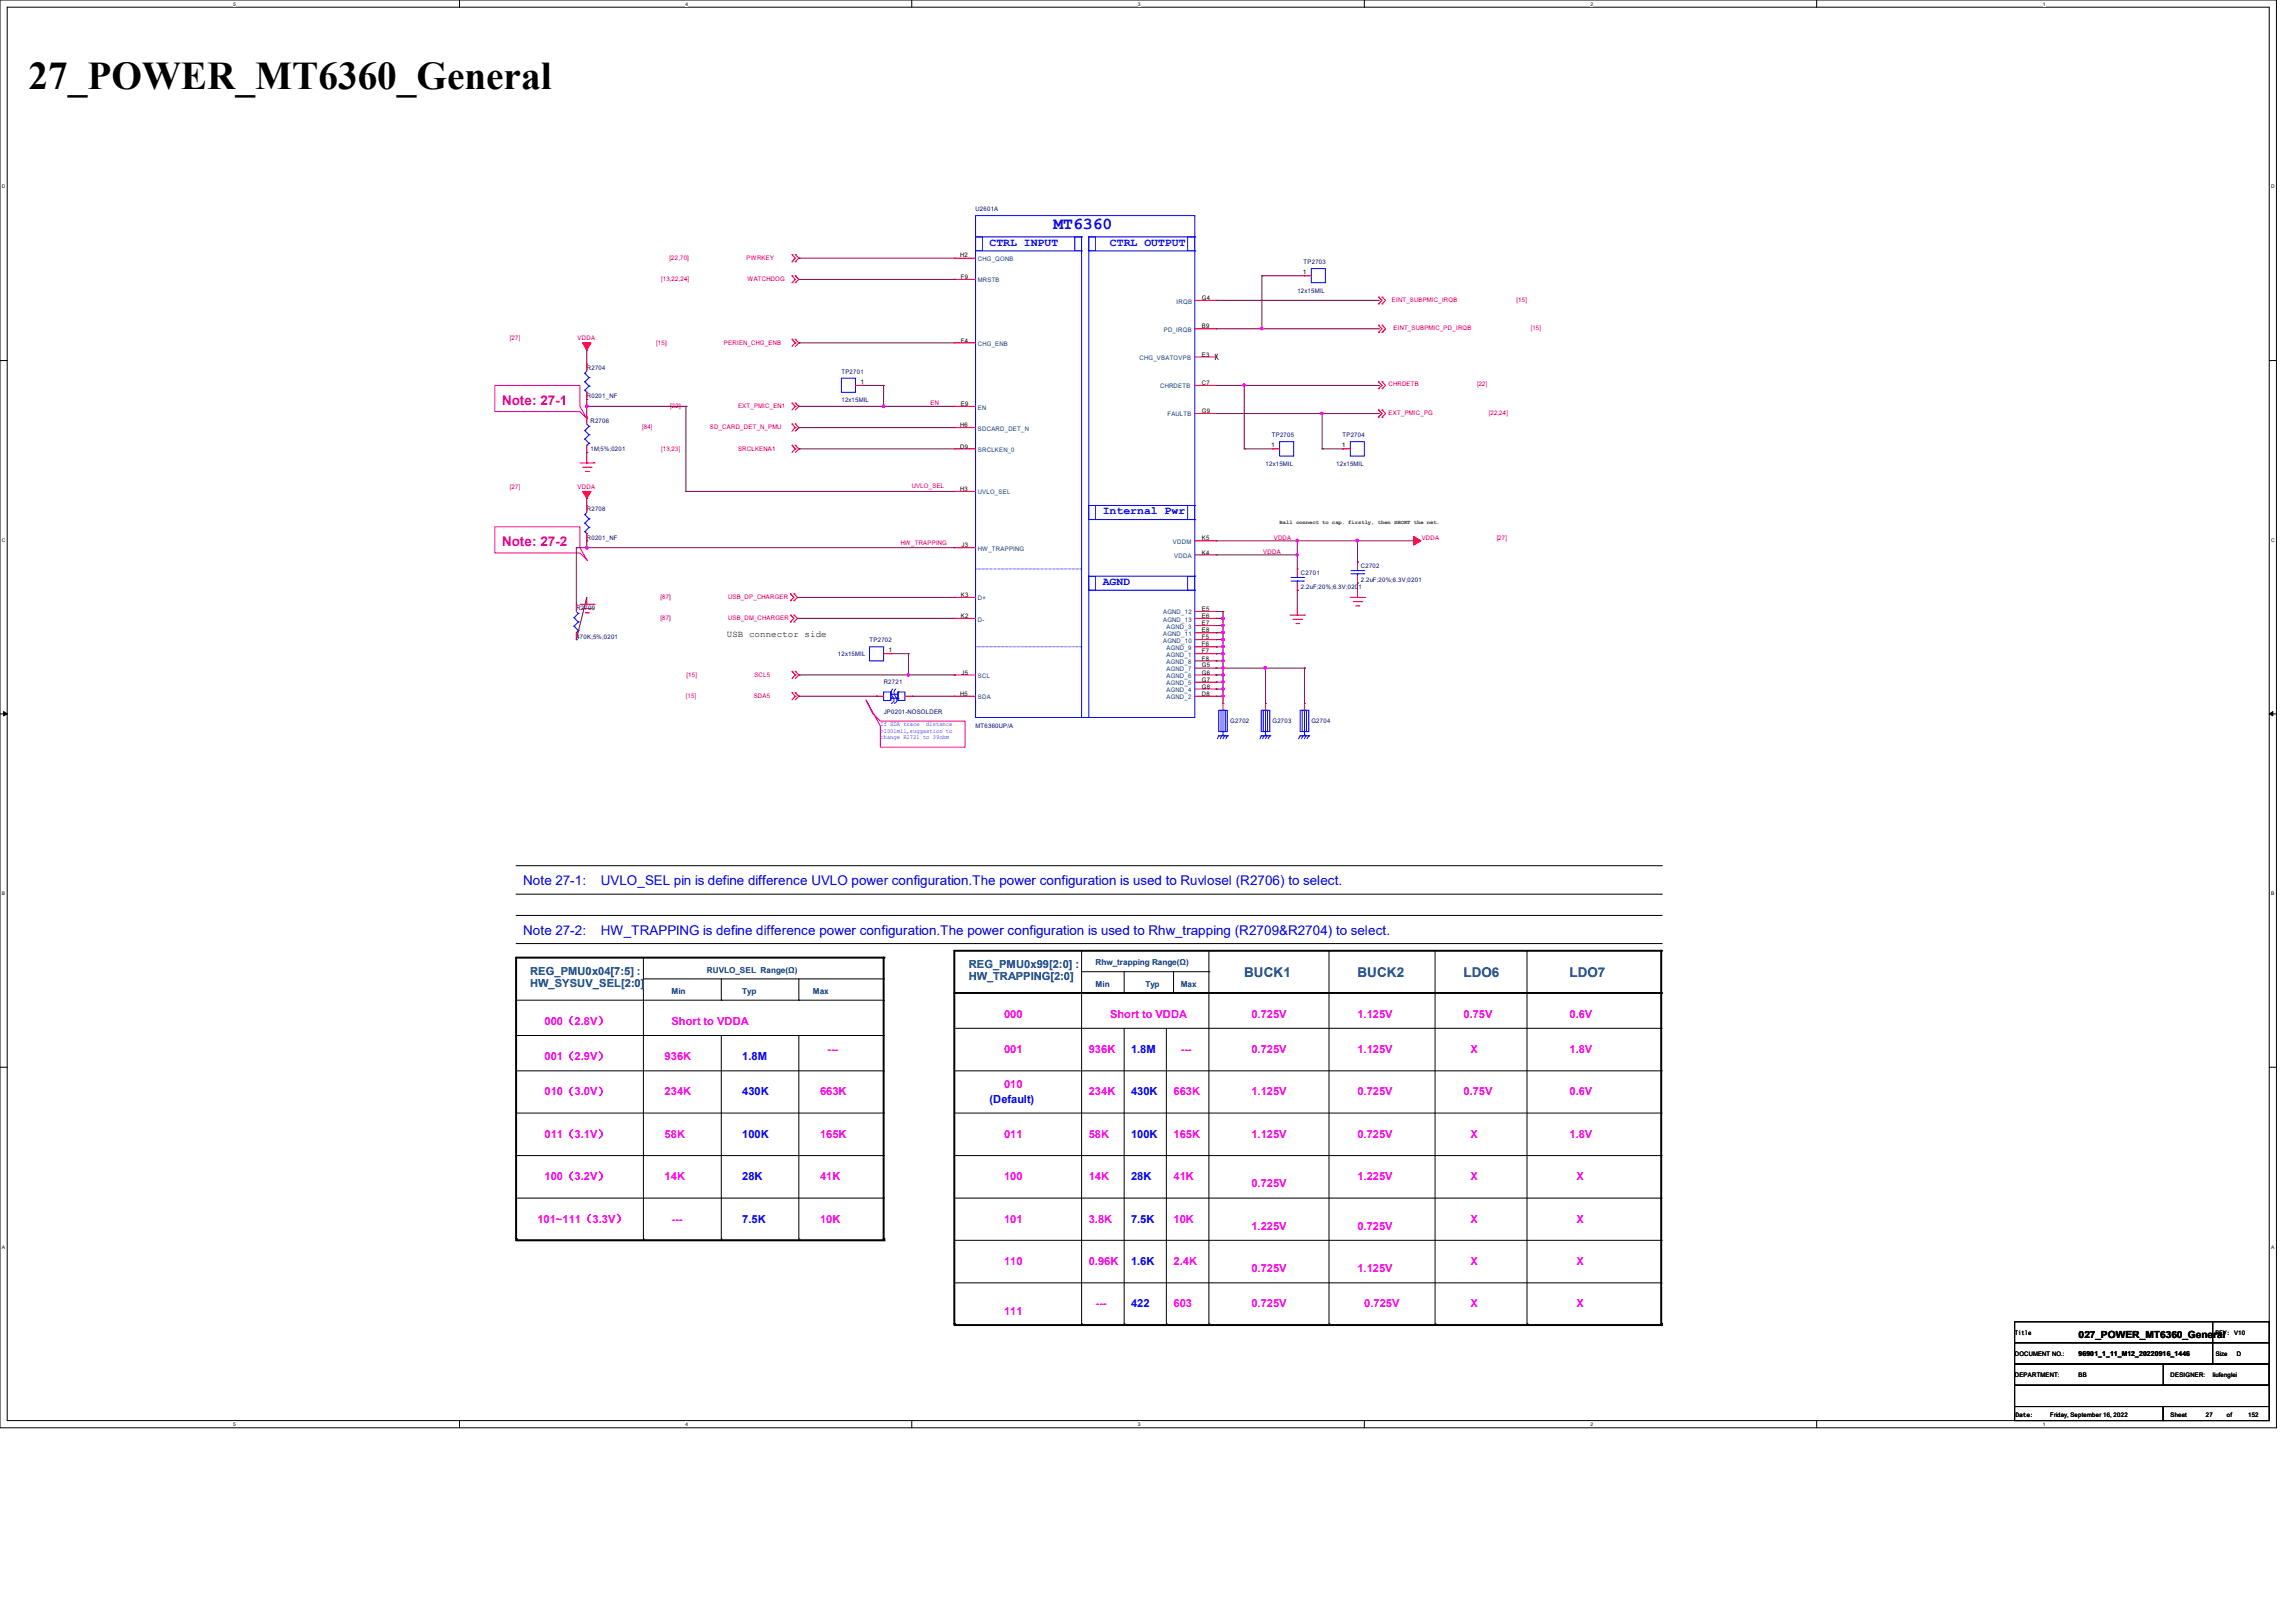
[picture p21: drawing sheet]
<svg xmlns="http://www.w3.org/2000/svg" width="297mm" height="210mm" viewBox="0 0 297 210" stroke-linecap="round" stroke-linejoin="round" font-family="sans-serif">
<defs><g id="words">
<text font-size="5.1" x="3.7" y="11.5">27_POWER_MT6360_General</text>
<text font-size="2.2" fill="#00f" x="136.3" y="29.7">MT6360</text>
<g font-size="1.7" fill="#ff0080">
<text x="64.9" y="52.4">Note: 27-1</text>
<text x="64.9" y="70.7">Note: 27-2</text>
</g>
<g font-size="1.7" fill="#00f">
<text x="67.7" y="114.6">Note 27-1:</text>
<text x="77.7" y="114.6">UVLO_SEL pin is define difference UVLO power configuration.The power configuration is used to Ruvlosel (R2706) to select.</text>
<text x="67.7" y="120.9">Note 27-2:</text>
<text x="77.7" y="120.9">HW_TRAPPING is define difference power configuration.The power configuration is used to Rhw_trapping (R2709&amp;R2704) to select.</text>
</g>
<g font-size="1.7" fill="#004080">
<text x="160.9" y="126.5">BUCK1</text>
<text x="175.6" y="126.5">BUCK2</text>
<text x="189.3" y="126.5">LDO6</text>
<text x="203" y="126.5">LDO7</text>
</g>
<g font-size="1.4" fill="#00f">
<text x="128" y="31.8">CTRL INPUT</text>
<text x="143.6" y="31.8">CTRL OUTPUT</text>
<text x="142.7" y="66.5">Internal Pwr</text>
<text x="142.7" y="75.7">AGND</text>
<text x="96" y="137.2">1.8M</text>
<text x="146.3" y="136.2">1.8M</text>
<text x="96" y="141.7">430K</text>
<text x="128" y="142.7">(Default)</text>
<text x="146.3" y="141.7">430K</text>
<text x="96" y="147.2">100K</text>
<text x="146.3" y="147.2">100K</text>
<text x="96" y="152.7">28K</text>
<text x="146.3" y="152.7">28K</text>
<text x="96" y="158.2">7.5K</text>
<text x="146.3" y="158.2">7.5K</text>
<text x="146.3" y="163.7">1.6K</text>
<text x="146.3" y="169.2">422</text>
</g>
<g font-size="1.4" fill="#004080">
<text x="125.3" y="125.3">REG_PMU0x99[2:0] :</text>
<text x="68.6" y="126.2">REG_PMU0x04[7:5] :</text>
<text x="68.6" y="127.7">HW_SYSUV_SEL[2:0]</text>
<text x="125.3" y="126.7">HW_TRAPPING[2:0]</text>
</g>
<g font-size="1.4" fill="#f0f">
<text x="129.9" y="131.7">000</text>
<text x="143.6" y="131.7">Short to VDDA</text>
<text x="161.9" y="131.7">0.725V</text>
<text x="175.6" y="131.7">1.125V</text>
<text x="189.3" y="131.7">0.75V</text>
<text x="203" y="131.7">0.6V</text>
<text x="70.4" y="137.2">001（2.9V）</text>
<text x="70.4" y="132.6">000（2.8V）</text>
<text x="86" y="137.2">936K</text>
<text x="86.9" y="132.6">Short to VDDA</text>
<text x="107" y="136.2">---</text>
<text x="129.9" y="136.2">001</text>
<text x="140.8" y="136.2">936K</text>
<text x="152.7" y="136.2">---</text>
<text x="161.9" y="136.2">0.725V</text>
<text x="175.6" y="136.2">1.125V</text>
<text x="190.2" y="136.2">X</text>
<text x="203" y="136.2">1.8V</text>
<text x="70.4" y="141.7">010（3.0V）</text>
<text x="86" y="141.7">234K</text>
<text x="106.1" y="141.7">663K</text>
<text x="129.9" y="140.8">010</text>
<text x="140.8" y="141.7">234K</text>
<text x="151.8" y="141.7">663K</text>
<text x="161.9" y="141.7">1.125V</text>
<text x="175.6" y="141.7">0.725V</text>
<text x="189.3" y="141.7">0.75V</text>
<text x="203" y="141.7">0.6V</text>
<text x="70.4" y="147.2">011（3.1V）</text>
<text x="86" y="147.2">58K</text>
<text x="106.1" y="147.2">165K</text>
<text x="129.9" y="147.2">011</text>
<text x="140.8" y="147.2">58K</text>
<text x="151.8" y="147.2">165K</text>
<text x="161.9" y="147.2">1.125V</text>
<text x="175.6" y="147.2">0.725V</text>
<text x="190.2" y="147.2">X</text>
<text x="203" y="147.2">1.8V</text>
<text x="70.4" y="152.7">100（3.2V）</text>
<text x="86" y="152.7">14K</text>
<text x="106.1" y="152.7">41K</text>
<text x="129.9" y="152.7">100</text>
<text x="140.8" y="152.7">14K</text>
<text x="151.8" y="152.7">41K</text>
<text x="161.9" y="153.6">0.725V</text>
<text x="175.6" y="152.7">1.225V</text>
<text x="190.2" y="152.7">X</text>
<text x="203.9" y="152.7">X</text>
<text x="69.5" y="158.2">101~111（3.3V）</text>
<text x="86.9" y="158.2">---</text>
<text x="106.1" y="158.2">10K</text>
<text x="129.9" y="158.2">101</text>
<text x="140.8" y="158.2">3.8K</text>
<text x="151.8" y="158.2">10K</text>
<text x="161.9" y="159.1">1.225V</text>
<text x="175.6" y="159.1">0.725V</text>
<text x="190.2" y="158.2">X</text>
<text x="203.9" y="158.2">X</text>
<text x="129.9" y="163.7">110</text>
<text x="140.8" y="163.7">0.96K</text>
<text x="151.8" y="163.7">2.4K</text>
<text x="161.9" y="164.6">0.725V</text>
<text x="175.6" y="164.6">1.125V</text>
<text x="190.2" y="163.7">X</text>
<text x="203.9" y="163.7">X</text>
<text x="129.9" y="170.1">111</text>
<text x="141.7" y="169.2">---</text>
<text x="151.8" y="169.2">603</text>
<text x="161.9" y="169.2">0.725V</text>
<text x="176.5" y="169.2">0.725V</text>
<text x="190.2" y="169.2">X</text>
<text x="203.9" y="169.2">X</text>
</g>
<text font-size="1.3" x="268.9" y="173.1">027_POWER_MT6360_General</text>
<text font-size="1.2" x="94" y="82.4">USB connector side</text>
<g font-size="1.1" fill="#004080">
<text x="91.4" y="125.9">RUVLO_SEL Range(Ω)</text>
<text x="141.7" y="124.9">Rhw_trapping Range(Ω)</text>
<text x="86.9" y="128.6">Min</text>
<text x="96" y="128.6">Typ</text>
<text x="105.2" y="128.6">Max</text>
<text x="141.7" y="127.7">Min</text>
<text x="148.2" y="127.7">Typ</text>
<text x="152.7" y="127.7">Max</text>
</g>
<text font-size=".9" x="268.9" y="175.5">96901_1_11_M12_20220916_1446</text>
<g font-size=".8" fill="#000080">
<text x="126.2" y="27.3">U2601A</text>
<text x="168.6" y="34.2">TP2703</text>
<text x="167.8" y="37.9">12x15MIL</text>
<text x="75.9" y="47.9">R2704</text>
<text x="75.9" y="51.5">R0201_NF</text>
<text x="108.8" y="48.3">TP2701</text>
<text x="108.8" y="52.1">12x15MIL</text>
<text x="76.4" y="54.7">R2706</text>
<text x="76.4" y="58.4">1M;5%;0201</text>
<text x="164.5" y="56.6">TP2705</text>
<text x="173.7" y="56.6">TP2704</text>
<text x="163.7" y="60.3">12x15MIL</text>
<text x="172.9" y="60.3">12x15MIL</text>
<text x="75.9" y="66.2">R2708</text>
<text x="75.9" y="69.8">R0201_NF</text>
<text x="168.3" y="74.4">C2701</text>
<text x="168.3" y="76.2">2.2uF;20%;6.3V;0201</text>
<text x="176" y="73.5">C2702</text>
<text x="176" y="75.3">2.2uF;20%;6.3V;0201</text>
<text x="74.6" y="79">R2709</text>
<text x="74.6" y="82.6">470K;5%;0201</text>
<text x="112.5" y="83.1">TP2702</text>
<text x="108.4" y="84.9">12x15MIL</text>
<text x="114.3" y="88.6">R2721</text>
<text x="114.3" y="92.3">JP0201-NOSOLDER</text>
<text x="126.2" y="94.1">MT6360UP/A</text>
<text x="159.1" y="93.6">G2702</text>
<text x="164.6" y="93.6">G2703</text>
<text x="169.6" y="93.6">G2704</text>
</g>
<g font-size=".8" fill="#f00">
<text x="86.6" y="33.6">[22,70]</text>
<text x="96.6" y="33.6">PWRKEY</text>
<text x="85.5" y="36.4">[13,22,24]</text>
<text x="96.7" y="36.4">WATCHDOG</text>
<text x="180.1" y="39.1">EINT_SUBPMIC_IRQB</text>
<text x="196.2" y="39.1">[15]</text>
<text x="66" y="44">[27]</text>
<text x="74.7" y="44">VDDA</text>
<text x="84.9" y="44.6">[15]</text>
<text x="93.6" y="44.6">PERIEN_CHG_ENB</text>
<text x="180.3" y="42.7">EINT_SUBPMIC_PD_IRQB</text>
<text x="198" y="42.7">[15]</text>
<text x="86.7" y="52.8">[22]</text>
<text x="95.5" y="52.8">EXT_PMIC_EN1</text>
<text x="120.4" y="52.4">EN</text>
<text x="179.6" y="50">CHRDETB</text>
<text x="179.6" y="53.6">EXT_PMIC_PG</text>
<text x="191.1" y="50">[22]</text>
<text x="192.6" y="53.6">[22,24]</text>
<text x="83.1" y="55.5">[84]</text>
<text x="85.5" y="58.3">[13,23]</text>
<text x="91.8" y="55.5">SD_CARD_DET_N_PMU</text>
<text x="95.5" y="58.3">SRCLKENA1</text>
<text x="66" y="63.2">[27]</text>
<text x="74.7" y="63.2">VDDA</text>
<text x="117.9" y="63.2">UVLO_SEL</text>
<text x="116.5" y="70.5">HW_TRAPPING</text>
<text x="163.4" y="71.6">VDDA</text>
<text x="164.8" y="69.8">VDDA</text>
<text x="183.9" y="69.8">VDDA</text>
<text x="193.6" y="69.8">[27]</text>
<text x="85.4" y="77.5">[87]</text>
<text x="94.2" y="77.5">USB_DP_CHARGER</text>
<text x="85.4" y="80.2">[87]</text>
<text x="94.2" y="80.2">USB_DM_CHARGER</text>
<text x="88.8" y="87.5">[15]</text>
<text x="97.6" y="87.5">SCL5</text>
<text x="88.7" y="90.3">[15]</text>
<text x="97.5" y="90.3">SDA5</text>
</g>
<g font-size=".8">
<text x="124.2" y="33.3">H2</text>
<text x="168.5" y="35.5">1</text>
<text x="124.3" y="36.1">F9</text>
<text x="155.5" y="38.8">G4</text>
<text x="124.3" y="44.3">F4</text>
<text x="155.5" y="42.5">B9</text>
<text x="155.5" y="46.1">E3</text>
<text x="111.3" y="49.7">1</text>
<text x="124.3" y="52.5">E9</text>
<text x="155.5" y="53.5">G9</text>
<text x="155.5" y="49.8">C7</text>
<text x="124.2" y="55.3">H6</text>
<text x="124.2" y="58">D9</text>
<text x="164.4" y="57.9">1</text>
<text x="173.6" y="57.9">1</text>
<text x="124.2" y="63.5">H3</text>
<text x="124.4" y="70.8">J3</text>
<text x="155.5" y="69.9">K5</text>
<text x="155.5" y="71.8">K4</text>
<text x="124.3" y="77.2">K3</text>
<text x="124.3" y="80">K2</text>
<text x="155.5" y="79">E5</text>
<text x="155.5" y="80">E6</text>
<text x="155.5" y="81.8">E8</text>
<text x="155.5" y="82.7">F5</text>
<text x="155.5" y="83.6">F6</text>
<text x="155.5" y="80.9">E7</text>
<text x="114.9" y="84.4">1</text>
<text x="124.4" y="87.3">J5</text>
<text x="155.5" y="84.5">F7</text>
<text x="155.5" y="85.5">F8</text>
<text x="155.5" y="86.4">G5</text>
<text x="155.5" y="87.3">G6</text>
<text x="155.5" y="88.2">G7</text>
<text x="155.5" y="89.1">G8</text>
<text x="124.2" y="90">H5</text>
<text x="155.5" y="90">D8</text>
<text x="260.6" y="172.7">Title</text>
<text x="286.6" y="172.7">REV: V10</text>
<text x="260.6" y="175.4">DOCUMENT NO.:</text>
<text x="260.6" y="178.2">DEPARTMENT:</text>
<text x="268.9" y="178.2">BB</text>
<text x="280.8" y="178.2">DESIGNER:</text>
<text x="286.2" y="178.2">liufenglei</text>
<text x="286.6" y="175.4">Size</text>
<text x="289.4" y="175.4">D</text>
<text x="260.7" y="183.3">Date:</text>
<text x="265.2" y="183.3">Friday, September 16, 2022</text>
<text x="280.8" y="183.3">Sheet</text>
<text x="285.3" y="183.3">27</text>
<text x="288.1" y="183.3">of</text>
<text x="290.8" y="183.3">152</text>
</g>
<g font-size=".8" fill="#004080">
<text x="126.5" y="33.8">CHG_QONB</text>
<text x="126.5" y="36.5">MRSTB</text>
<text x="152.2" y="39.3">IRQB</text>
<text x="126.5" y="44.7">CHG_ENB</text>
<text x="147.4" y="46.6">CHG_VBATOVPB</text>
<text x="150.5" y="42.9">PD_IRQB</text>
<text x="126.5" y="53">EN</text>
<text x="150.1" y="50.2">CHRDETB</text>
<text x="151" y="53.9">FAULTB</text>
<text x="126.5" y="55.8">SDCARD_DET_N</text>
<text x="126.5" y="58.5">SRCLKEN_0</text>
<text x="126.5" y="64">UVLO_SEL</text>
<text x="126.5" y="71.3">HW_TRAPPING</text>
<text x="151.7" y="70.4">VDDM</text>
<text x="126.5" y="77.7">D+</text>
<text x="151.9" y="72.2">VDDA</text>
<text x="126.5" y="80.4">D-</text>
<text x="150.5" y="79.5">AGND_12</text>
<text x="150.5" y="80.4">AGND_13</text>
<text x="150.5" y="82.3">AGND_11</text>
<text x="150.5" y="83.2">AGND_10</text>
<text x="150.9" y="81.3">AGND_3</text>
<text x="126.5" y="87.8">SCL</text>
<text x="150.9" y="84.1">AGND_9</text>
<text x="150.9" y="85">AGND_1</text>
<text x="150.9" y="85.9">AGND_8</text>
<text x="150.9" y="86.8">AGND_7</text>
<text x="150.9" y="87.8">AGND_6</text>
<text x="150.9" y="88.6">AGND_5</text>
<text x="150.9" y="89.6">AGND_4</text>
<text x="126.5" y="90.5">SDA</text>
<text x="150.9" y="90.5">AGND_2</text>
</g>
<g font-size=".8" fill="#00f">
<text x="113.9" y="94">If SDA trace</text>
<text x="113.9" y="94.8">&gt;1001mil,suggestion to</text>
<text x="113.9" y="95.6">change R2721 to 39ohm</text>
<text x="119.8" y="94">distance</text>
</g>
<text font-size=".7" fill="#008000" x="165.5" y="67.9">Ball connect to cap. firstly, then SHORT the net.</text>
<g font-size=".6">
<text x="30.2" y=".7">5</text>
<text x="88.7" y=".7">4</text>
<text x="147.2" y=".7">3</text>
<text x="205.7" y=".7">2</text>
<text x="264.2" y=".7">1</text>
<text x=".3" y="24.4">D</text>
<text x="293.8" y="24.4">D</text>
<text x=".3" y="70.1">C</text>
<text x="293.8" y="70.1">C</text>
<text x=".3" y="115.8">B</text>
<text x="293.8" y="115.8">B</text>
<text x=".3" y="161.5">A</text>
<text x="293.8" y="161.5">A</text>
<text x="30.2" y="184.5">5</text>
<text x="88.7" y="184.5">4</text>
<text x="147.2" y="184.5">3</text>
<text x="205.7" y="184.5">2</text>
<text x="264.2" y="184.5">1</text>
</g>
</g></defs>
<path d="M0 0h294.5v184.7h-294.5zM.9 .9h292.6v182.9h-292.6z" fill="none" stroke="#000" stroke-width=".13"/>
<g fill="#fff">
<path d="M30.2 .1h.3v.7h-.3z"/>
<path d="M30.2 183.9h.3v.8h-.3z"/>
</g>
<path d="M59.4 0v.9M59.4 183.8v.9" fill="none" stroke="#000" stroke-width=".13"/>
<g fill="#fff">
<path d="M88.7 .1h.3v.7h-.3z"/>
<path d="M88.7 183.9h.3v.8h-.3z"/>
</g>
<path d="M117.9 0v.9M117.9 183.8v.9" fill="none" stroke="#000" stroke-width=".13"/>
<g fill="#fff">
<path d="M147.2 .1h.3v.7h-.3z"/>
<path d="M147.2 183.9h.3v.8h-.3z"/>
</g>
<path d="M176.5 0v.9M176.5 183.8v.9" fill="none" stroke="#000" stroke-width=".13"/>
<g fill="#fff">
<path d="M205.7 .1h.4v.7h-.4z"/>
<path d="M205.7 183.9h.4v.8h-.4z"/>
</g>
<path d="M235 0v.9M235 183.8v.9" fill="none" stroke="#000" stroke-width=".13"/>
<g fill="#fff">
<path d="M264.2 .1h.4v.7h-.4z"/>
<path d="M264.2 183.9h.4v.8h-.4z"/>
<path d="M.3 23.8h.4v.7h-.4z"/>
<path d="M293.8 23.8h.5v.7h-.5z"/>
<path d="M.3 69.5h.4v.7h-.4z"/>
<path d="M293.8 69.5h.5v.7h-.5z"/>
</g>
<path d="M0 46.7h.9M293.5 46.7h1" fill="none" stroke="#000" stroke-width=".13"/>
<g fill="#fff">
<path d="M.3 115.2h.4v.8h-.4z"/>
<path d="M293.8 115.2h.4v.8h-.4z"/>
</g>
<path d="M0 92.4h.9M293.5 92.4h1" fill="none" stroke="#000" stroke-width=".13"/>
<path d="M.5 92.1l.4 .3-.4 .2zM293.5 92.4l.5-.3v.5z" fill="#000" stroke="#000" stroke-width=".13"/>
<g fill="#fff">
<path d="M.3 161h.3v.7h-.3z"/>
<path d="M293.8 161h.4v.7h-.4z"/>
</g>
<g fill="none" stroke="#000" stroke-width=".13">
<path d="M66.8 112h148.1M66.8 115.7h148.1M66.8 118.4h148.1M214.9 112h.1M214.9 115.7h.1M214.9 118.4h.1M0 138.1h.9M66.8 122.1h148.1M66.8 129.4h47.5M66.8 134h47.5M66.8 138.6h47.5M83.2 123.9v36.4"/>
<path d="M83.2 126.7h31.1M93.3 129.4h.1M93.3 126.7v2.7M93.3 134v26.3M103.3 129.4h.1M103.3 126.7v2.7M103.3 134v26.3M114.3 126.7h.1M114.3 129.4h.1M114.3 134h.1M114.3 138.6h.1M114.3 123.9v36.4"/>
<path d="M123.4 133.1h91.5M123.4 138.6h91.5M139.9 123v48.3M139.9 125.7h16.5M145.4 128.5h.1M145.4 125.7v2.8M145.4 133.1v38.2M150.9 133.1v38.2M151.8 128.5h.1M151.8 125.7v2.8M156.4 125.7h.1M156.4 123v48.3"/>
<path d="M171.9 123v48.3M185.6 123v48.3M197.5 123v48.3M214.9 122.1h.1M214.9 133.1h.1M214.9 138.6h.1M293.5 138.1h1M66.8 144h47.5M66.8 149.5h47.5M66.8 155h47.5M114.3 144h.1M114.3 149.5h.1"/>
<path d="M114.3 155h.1M123.4 144h91.5M123.4 149.5h91.5M123.4 155h91.5M214.9 144h.1M214.9 149.5h.1M214.9 155h.1M66.8 160.5h47.5M83.2 160.3h.1M93.3 160.3h.1M103.3 160.3h.1M114.3 160.3h.1"/>
<path d="M114.3 160.5h.1M123.4 160.5h91.5M123.4 166h91.5M139.9 171.3h.1M139.9 171.4h75M145.4 171.3h.1M150.9 171.3h.1M156.4 171.3h.1M171.9 171.3h.1M185.6 171.3h.1M197.5 171.3h.1M214.9 160.5h.1"/>
<path d="M214.9 166h.1M214.9 171.4h.1M260.6 171h25.6v2.7h-25.6zM260.6 173.7h25.6v2.8h-25.6zM260.6 179.2h32.9v2.8h-32.9zM260.6 176.5h32.9v2.7h-32.9zM279.8 176.5h13.7v2.7h-13.7zM286.2 171h7.3v2.7h-7.3zM286.2 173.7h7.3v2.8h-7.3zM260.6 182h19.2v1.8h-19.2zM279.8 182h13.7v1.8h-13.7z"/>
</g>
<path d="M64 49.9h11v2.7l1 1.6-1-.9h-11zM64 68.2h11v2.7l1 1.6-1-1h-11zM112 90.6l.9 1.7 1 1h10.9v3.4h-10.9v-2.8z" fill="none" stroke="#ff0080" stroke-width=".13"/>
<g fill="none" stroke="#000" stroke-width=".25">
<path d="M114.3 123.9h.1M114.3 123.9h-47.5v36.4M114.3 123.9v36.4M123.4 128.5h91.5M214.9 123h.1M214.9 128.5h.1M214.9 123v48.3M214.9 123h-91.5v48.3M66.8 160.3h.1M66.8 160.5h47.5M114.3 160.3h.1M114.3 160.5h.1"/>
<path d="M123.4 171.3h.1M123.4 171.4h91.5M214.9 171.3h.1M214.9 171.4h.1"/>
</g>
<g fill="none" stroke="#f00" stroke-width=".13">
<path d="M102.4 32.9h.1M102.4 33.9h.1M102.4 35.7h.1M102.4 36.6h.1M102.4 32.9l.5 .5-.5 .5M102.4 35.7l.5 .5-.5 .4M102.9 33.9h.1M102.9 32.9h.1M102.9 36.6h.1M102.9 35.7h.1M102.9 32.9l.4 .5-.4 .5M102.9 35.7l.4 .5-.4 .4"/>
<path d="M123.4 33.4h.1M123.4 36.2h.1M123.4 33.4h2.8M123.4 36.2h2.8M154.6 38.9h2.7M157.3 38.9h.1M168.7 35.7h.1M168.7 35.7h.9M178.3 38.4h.1M178.3 39.3h.1M178.3 38.4l.5 .5-.5 .4M178.8 38.4h.1"/>
<path d="M178.8 39.3h.1M178.8 38.4l.4 .5-.4 .4M75 59.9h1.8M75.9 59.9h.1M75.9 54h.1M75.9 58.5h.1M75.9 47.1h.1M75.9 51.7h.1M75.9 47.1v.9M75.9 50.8v.9M75.9 54v.9M75.9 57.6v.9"/>
<path d="M75.9 59v.9M76.8 59.9h.1M102.4 43.9h.1M102.4 52.2h.1M102.4 54.9h.1M102.4 57.6h.1M102.4 43.9l.5 .5M102.4 52.2l.5 .4M102.4 54.9l.5 .4M102.4 57.6l.5 .5M102.9 44.4h.1M102.9 43.9h.1"/>
<path d="M102.9 52.6h.1M102.9 52.2h.1M102.9 55.3h.1M102.9 54.9h.1M102.9 58.1h.1M102.9 57.6h.1M102.9 44.4l-.5 .4M102.9 43.9l.4 .5M102.9 52.6l-.5 .4M102.9 52.2l.4 .4M102.9 55.3l-.5 .5M102.9 54.9l.4 .4"/>
<path d="M102.9 58.1l-.5 .4M102.9 57.6l.4 .5M103.3 44.4h.1M103.3 52.6h.1M103.3 55.3h.1M103.3 58.1h.1M103.3 44.4l-.4 .4M103.3 52.6l-.4 .4M103.3 55.3l-.4 .5M103.3 58.1l-.4 .4M110.7 49.9h.9M111.6 49.9h.1"/>
<path d="M123.4 44.4h.1M123.4 52.6h.1M123.4 55.3h.1M123.4 58.1h.1M123.4 58.1h2.8M123.4 44.4h2.8M123.4 52.6h2.8M123.4 55.3h2.8M154.6 49.9h2.7M154.6 42.5h2.7M154.6 53.5h2.7M154.6 46.2h2.7"/>
<path d="M157.3 42.5h.1M157.3 53.5h.1M157.3 49.9h.1M157.3 46.2h.1M164.6 58.1h.1M164.6 58.1h.9M173.7 58.1h.1M173.7 58.1h1M178.3 42.1h.1M178.3 43h.1M178.3 49.4h.1M178.3 50.3h.1"/>
<path d="M178.3 53h.1M178.3 54h.1M178.3 42.1l.5 .4-.5 .5M178.3 49.4l.5 .5-.5 .4M178.3 53l.5 .5-.5 .5M178.8 42.1h.1M178.8 43h.1M178.8 49.4h.1M178.8 50.3h.1M178.8 53h.1M178.8 54h.1M178.8 42.1l.4 .4-.4 .5"/>
<path d="M178.8 49.4l.4 .5-.4 .4M178.8 53l.4 .5-.4 .5M74.5 78.2h.1M74.5 78.2v.9M75 78.2h1.8M75.4 60.5h1.1M75.4 78.7h1.1M75.7 61h.4M75.7 79.3h.4M75.9 78.2h.1M75.9 65.4h.1M75.9 70h.1"/>
<path d="M75.9 65.4v.9M75.9 69v1M75.9 77.3v.9M76.1 61h.1M76.1 79.3h.1M76.5 60.5h.1M76.5 78.7h.1M76.8 78.2h.1M102.2 76.8h.1M102.2 77.7h.1M102.2 79.6h.1M102.2 76.8l.5 .5-.5 .4"/>
<path d="M102.2 79.6l.5 .4-.5 .5M102.7 77.7h.1M102.7 76.8h.1M102.7 79.6h.1M102.7 76.8l.5 .5-.5 .4M102.7 79.6l.5 .4-.5 .5M123.4 77.3h.1M123.4 70.9h.1M123.4 63.6h.1M123.4 77.3h2.8M123.4 70.9h2.8M123.4 63.6h2.8"/>
<path d="M154.6 70h2.7M154.6 71.8h2.7M154.6 79.1h2.7M157.3 70h.1M157.3 71.8h.1M157.3 79.1h.1M166.9 79.6h1.8M167.8 79.6h.1M167.8 73.6h.1M167.8 76.4h.1M167.8 73.6v.9M167.8 75.4v1"/>
<path d="M167.8 78.7v.9M168.7 79.6h.1M174.7 77.3h1.8M175 77.9h1.1M175.4 78.4h.4M175.6 77.3h.1M175.6 72.7h.1M175.6 75.4h.1M175.6 72.7v.9M175.6 74.5v.9M175.6 76.4v.9M175.8 78.4h.1"/>
<path d="M176.1 77.9h.1M176.5 77.3h.1M74.5 82.8h.1M74.5 81.9v.9M102.2 80.5h.1M102.4 86.9h.1M102.4 89.6h.1M102.4 86.9l.5 .4M102.4 89.6l.5 .5M102.7 80.5h.1M102.9 87.3h.1M102.9 86.9h.1"/>
<path d="M102.9 90.1h.1M102.9 89.6h.1M102.9 87.3l-.5 .5M102.9 86.9l.4 .4M102.9 90.1l-.5 .5M102.9 89.6l.4 .5M103.3 87.3h.1M103.3 90.1h.1M103.3 87.3l-.4 .5M103.3 90.1l-.4 .5M113.4 90.1h.1M113.4 90.1h.9"/>
<path d="M114.3 84.6h.9M115.2 84.6h.1M117.1 90.1h.9M118 90.1h.1M123.4 80h.1M123.4 87.3h.1M123.4 90.1h.1M123.4 90.1h2.8M123.4 80h2.8M123.4 87.3h2.8M154.6 90.1h2.7M154.6 84.6h2.7"/>
<path d="M154.6 80h2.7M154.6 87.3h2.7M154.6 81.9h2.7M154.6 82.8h2.7M154.6 83.7h2.7M154.6 85.5h2.7M154.6 86.4h2.7M154.6 88.3h2.7M154.6 89.2h2.7M154.6 80.9h2.7M157.3 80h.1M157.3 81.9h.1"/>
<path d="M157.3 82.8h.1M157.3 83.7h.1M157.3 84.6h.1M157.3 85.5h.1M157.3 86.4h.1M157.3 87.3h.1M157.3 88.3h.1M157.3 89.2h.1M157.3 80.9h.1M157.3 90.1h.1M158.2 91h.1M158.2 91v.9"/>
<path d="M163.7 91h.1M163.7 91v.9M167.3 80.1h1.1M167.6 80.7h.4M168 80.7h.1M168.4 80.1h.1M168.7 91h.1M168.7 91v.9"/>
</g>
<g fill="#f00" stroke="#f00" stroke-width=".13">
<path d="M182.9 69.4l.9 .6-.9 .5z" fill-rule="evenodd"/>
<path d="M75.4 44.4h1.1l-.6 .9z" fill-rule="evenodd"/>
<path d="M75.4 63.6h1.1l-.6 .9z" fill-rule="evenodd"/>
</g>
<g fill="none" stroke="#00f" stroke-width=".13">
<path d="M126.2 30.6h.9v1.9h-.9zM126.2 27.9h28.4v64.9h-28.4zM126.2 32.5h13.7M126.2 30.6h13.7M139 30.6h.9v1.9h-.9zM139.9 32.5h.1M139.9 30.6h.1M139.9 30.6v62.2M140.8 30.6h.9v1.9h-.9zM140.8 32.5h13.8M153.6 30.6h1v1.9h-1zM154.6 32.5h.1"/>
<path d="M154.6 30.6h.1M154.6 30.6h-13.8v62.2M169.6 34.8h1.8v1.8h-1.8zM75.6 55.7h.1M75.6 56.8h.1M75.6 48.3h.1M75.6 49.4h.1M75.6 50.5h.1M75.6 55.7l.6 .6M75.6 56.8l.6 .6M75.6 48.3l.6 .6M75.6 49.4l.6 .6"/>
<path d="M75.6 50.5l.3 .3M75.9 57.6h.1M75.9 50.8h.1M75.9 54.9l.3 .3M75.9 48l-.3 .3M76.2 55.2h.1M76.2 56.3h.1M76.2 57.4h.1M76.2 48.9h.1M76.2 50h.1M76.2 55.2l-.6 .5M76.2 56.3l-.6 .5"/>
<path d="M76.2 57.4l-.3 .2M76.2 48.9l-.6 .5M76.2 50l-.6 .5M108.8 48.9h1.9v1.9h-1.9zM165.5 57.1h1.8v1.9h-1.8zM174.7 57.1h1.8v1.9h-1.8zM74.3 79.9h.1M74.3 79.9l.5 .6M74.5 79.1l.3 .3M74.8 79.4h.1M74.8 79.4l-.5 .5M75.6 66.6h.1"/>
<path d="M75.6 67.7h.1M75.6 68.8h.1M75.6 66.6l.6 .5M75.6 67.7l.6 .5M75.6 68.8l.3 .2M75.9 69h.1M75.9 66.3l-.3 .3M76.2 67.1h.1M76.2 68.2h.1M76.2 67.1l-.6 .6M76.2 68.2l-.6 .6M126.2 73.6h13.7"/>
<path d="M139.9 73.6h.1M140.8 74.5h.9v1.9h-.9zM140.8 65.4h.9v1.8h-.9zM140.8 74.5h13.8M140.8 76.4h13.8M140.8 67.2h13.8M140.8 65.4h13.8M153.6 74.5h1v1.9h-1zM153.6 65.4h1v1.8h-1zM154.6 74.5h.1M154.6 76.4h.1M154.6 67.2h.1"/>
<path d="M154.6 65.4h.1M167 75.2h1.6M167 74.7h1.6M167.8 74.7h.1M167.8 75.2h.1M167.8 74.5v.2M167.8 75.2v.2M168.6 75.2h.1M168.6 74.7h.1M174.8 74.3h1.6M174.8 73.8h1.6M175.6 73.8h.1"/>
<path d="M175.6 74.3h.1M175.6 73.6v.2M175.6 74.3v.2M176.4 74.3h.1M176.4 73.8h.1M74.3 81h.1M74.3 81l.5 .6M74.5 81.9h.1M74.8 80.5h.1M74.8 81.6h.1M74.8 80.5l-.5 .5M74.8 81.6l-.3 .3"/>
<path d="M112.5 83.7h1.8v1.8h-1.8zM114.3 89.5h.9v1.1h-.9zM115.2 89.8h1v.5h-1zM115.2 90.3h.1M115.2 89.5h.1M115.2 89.5v.3M115.2 90.3v.3M115.5 89.2a.79 .79 0 0 0 .1 1.1l.1 .2-.1 .3-.3 .2M115.9 89.2a.79 .79 0 0 0 0 1.1l.1 .2v.3l-.3 .2M116.2 89.5h.9v1.1h-.9zM116.2 90.3h.1M116.2 89.5h.1"/>
<path d="M116.2 89.5v.3M116.2 90.3v.3M126.2 83.7h13.7M139.9 92.8h.1M139.9 83.7h.1M140.8 92.8h.1M157.6 91.9h1.1v2.8h-1.1zM157.6 95.2h.1M157.6 95.2h1.1M157.6 95.2l-.1 .4M157.9 91.9h.6v2.8h-.6zM158 95.2h.1"/>
<path d="M158 95.2l-.1 .4M158.2 91.9h.1M158.2 95.1h.1M158.2 91.9v3.2M158.4 95.2h.1M158.4 95.2l-.2 .4M158.7 95.2h.1M158.7 95.2l-.1 .4M163.2 91.9h1.1v2.8h-1.1zM163.2 95.2h.1M163.2 95.2h1.1M163.2 95.2l-.2 .4"/>
<path d="M163.4 91.9h.6v2.8h-.6zM163.5 95.2h.1M163.5 95.2l-.2 .4M163.7 91.9h.1M163.7 95.1h.1M163.7 91.9v3.2M163.9 95.2h.1M163.9 95.2l-.2 .4M164.3 95.2h.1M164.3 95.2l-.3 .4M168.2 91.9h1.1v2.8h-1.1zM168.2 95.2h.1"/>
<path d="M168.2 95.2h1.1M168.2 95.2l-.2 .4M168.4 91.9h.6v2.8h-.6zM168.5 95.2h.1M168.5 95.2l-.1 .4M168.7 91.9h.1M168.7 95.1h.1M168.7 91.9v3.2M168.9 95.2h.1M168.9 95.2l-.2 .4M169.3 95.2h.1M169.3 95.2l-.2 .4"/>
</g>
<path d="M157.2 46.5h.1M157.2 45.8l.3 .7M157.5 46.5h.1M157.5 45.8l-.3 .7" fill="none" stroke="#804000" stroke-width=".13"/>
<g fill="none" stroke="#800040" stroke-width=".13">
<path d="M103.3 33.4h.1M103.3 33.4h20.1M103.3 36.2h20.1M123.4 36.2h.1M157.3 38.9h21M163.2 35.7h.1M163.2 35.7h5.5M163.2 35.7v6.8M178.3 38.9h.1M75.9 52.6h.1M75.9 58.5h.1M75.9 45.3h.1"/>
<path d="M75.9 51.7h.1M75.9 52.6h12.8M75.9 45.3v1.8M75.9 51.7v2.3M75.9 58.5v.5M88.7 52.6h.1M88.7 52.6v11M103.3 44.4h.1M103.3 52.6h.1M103.3 55.3h.1M103.3 58.1h.1M103.3 44.4h20.1"/>
<path d="M103.3 52.6h20.1M103.3 55.3h20.1M103.3 58.1h20.1M111.6 49.9h.1M111.6 49.9h2.7M114.3 49.9h.1M114.3 52.6h.1M114.3 49.9v2.7M157.3 42.5h21M157.3 49.9h21M157.3 53.5h21M161 49.9h.1"/>
<path d="M161 58.1h.1M161 58.1h3.6M161 49.9v8.2M163.2 42.5h.1M171 53.5h.1M171 58.1h.1M171 53.5v4.6M171 58.1h2.7M178.3 53.5h.1M178.3 49.9h.1M178.3 42.5h.1M74.5 70.9h.1"/>
<path d="M74.5 70.9h48.9M74.5 70.9v7.3M75.9 70.9h.1M75.9 64.5h.1M75.9 70h.1M75.9 64.5v.9M75.9 70v.9M75.9 77.3l-1.4 5.5M88.7 63.6h.1M88.7 63.6h34.7M103.2 77.3h20.2M123.4 77.3h.1"/>
<path d="M123.4 70.9h.1M157.3 79.1h.1M157.3 70h25.6M157.3 71.8h10.5M157.3 79.1h.9M158.2 79.1h.1M158.2 79.1v11.9M167.8 70h.1M167.8 71.8h.1M167.8 76.4h.1M167.8 70v3.6M167.8 76.4v2.3"/>
<path d="M175.6 72.7h.1M175.6 70h.1M175.6 75.4h.1M175.6 70v2.7M175.6 75.4v1M74.5 82.8h.1M103.2 80h.1M103.2 80h20.2M103.3 87.3h20.1M103.3 90.1h10.1M113.4 90.1h.1M115.2 84.6h2.3"/>
<path d="M117.5 87.3h.1M117.5 84.6h.1M117.5 84.6v2.7M118 90.1h.1M118 90.1h5.4M123.4 87.3h.1M157.3 80h.1M157.3 80.9h.1M157.3 81.9h.1M157.3 82.8h.1M157.3 83.7h.1M157.3 84.6h.1"/>
<path d="M157.3 85.5h.1M157.3 86.4h.1M157.3 87.3h.1M157.3 88.3h.1M157.3 89.2h.1M157.3 90.1h.1M157.3 80h.9M157.3 80.9h.9M157.3 81.9h.9M157.3 82.8h.9M157.3 83.7h.9M157.3 84.6h.9"/>
<path d="M157.3 85.5h.9M157.3 86.4h11.4M157.3 87.3h.9M157.3 88.3h.9M157.3 89.2h.9M157.3 90.1h.9M158.2 80h.1M158.2 80.9h.1M158.2 81.9h.1M158.2 82.8h.1M158.2 83.7h.1M158.2 84.6h.1"/>
<path d="M158.2 85.5h.1M158.2 86.4h.1M158.2 87.3h.1M158.2 88.3h.1M158.2 89.2h.1M158.2 90.1h.1M163.7 86.4h.1M163.7 86.4v4.6M168.7 86.4h.1M168.7 86.4v4.6"/>
</g>
<g fill="#f0f" stroke="#f0f" stroke-width=".13">
<path d="M170.9 53.4h.2v.2h-.2z" fill-rule="evenodd"/>
<path d="M158.1 80.8h.2v.2h-.2z" fill-rule="evenodd"/>
<path d="M158.1 85.4h.2v.2h-.2z" fill-rule="evenodd"/>
<path d="M158.1 90h.2v.2h-.2z" fill-rule="evenodd"/>
<path d="M170.9 53.4h.2v.2h-.2z" fill-rule="evenodd"/>
<path d="M158.1 80.8h.2v.2h-.2z" fill-rule="evenodd"/>
<path d="M158.1 85.4h.2v.2h-.2z" fill-rule="evenodd"/>
<path d="M158.1 90h.2v.2h-.2z" fill-rule="evenodd"/>
<circle cx="75.9" cy="52.6" r=".17"/>
<circle cx="114.3" cy="52.6" r=".17"/>
<circle cx="175.6" cy="69.9" r=".17"/>
<circle cx="158.2" cy="80" r=".17"/>
<circle cx="158.2" cy="81.8" r=".17"/>
<circle cx="158.2" cy="82.8" r=".17"/>
<circle cx="158.2" cy="83.7" r=".17"/>
<circle cx="158.2" cy="84.6" r=".17"/>
<circle cx="158.2" cy="86.4" r=".17"/>
<circle cx="117.5" cy="87.3" r=".16"/>
<circle cx="158.2" cy="88.2" r=".17"/>
<circle cx="158.2" cy="87.3" r=".17"/>
<circle cx="158.2" cy="89.2" r=".17"/>
<circle cx="160.9" cy="49.8" r=".16"/>
<circle cx="167.8" cy="71.8" r=".15"/>
<circle cx="167.8" cy="69.9" r=".16"/>
<circle cx="163.2" cy="42.5" r=".16"/>
<circle cx="163.7" cy="86.4" r=".17"/>
<circle cx="75.9" cy="70.9" r=".17"/>
</g>
<use href="#words"/>
</svg>
